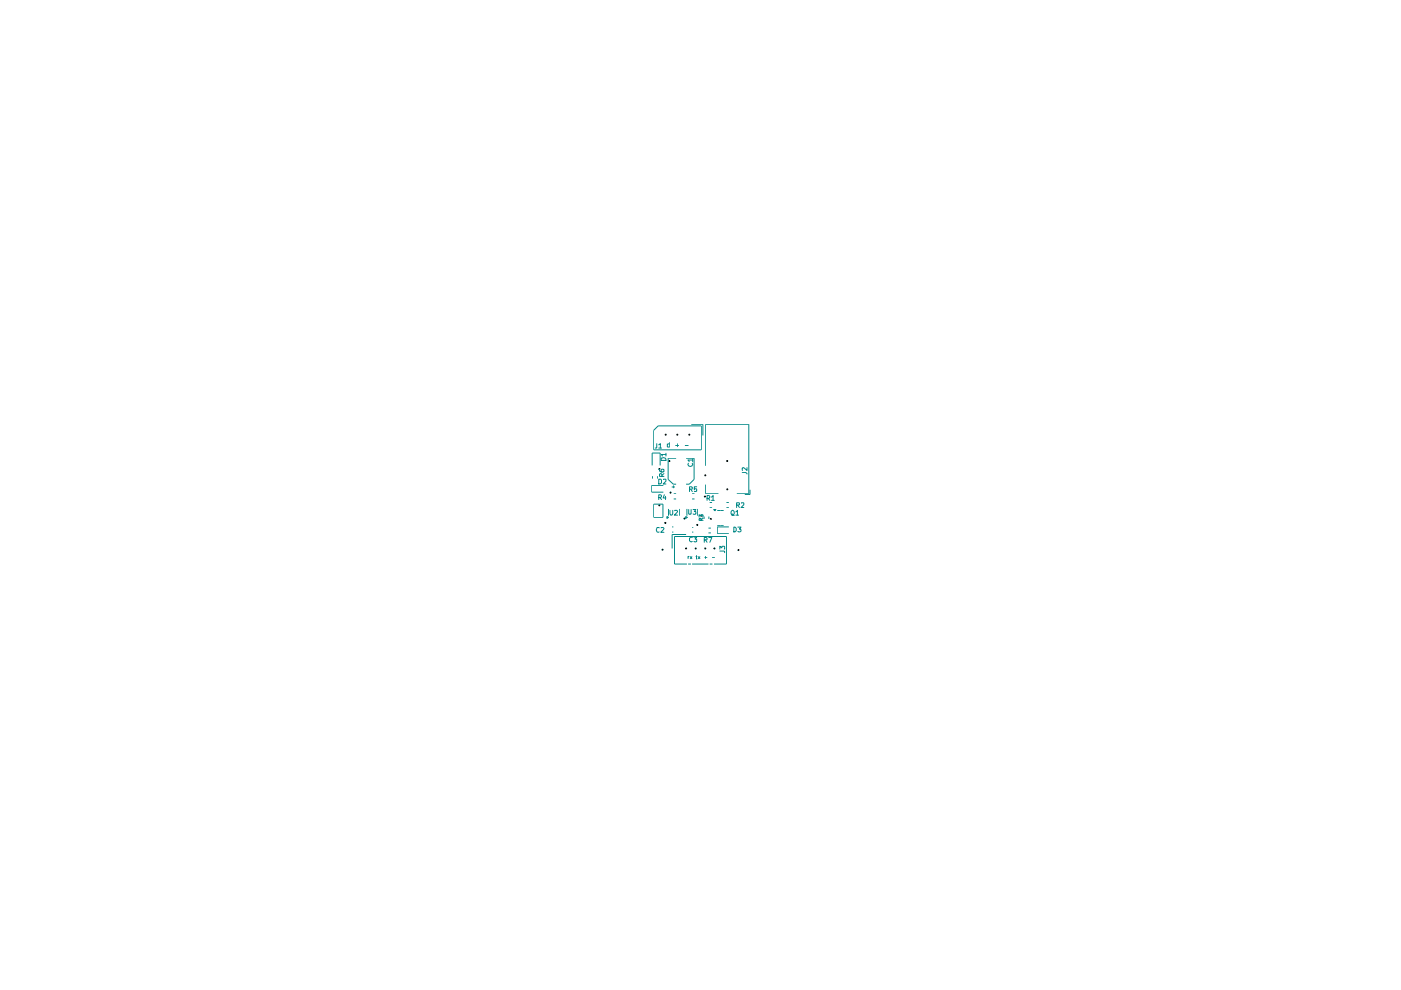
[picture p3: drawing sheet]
<svg xmlns="http://www.w3.org/2000/svg" width="297mm" height="210mm" viewBox="0 0 297 210" stroke-linecap="round" stroke-linejoin="round" font-family="sans-serif">
<g fill="#000">
<path d="M139.7 99.3l.3 .1-.1 .2-.3-.2zM141 92l.4 .2-.1 .1-.4-.1zM141.8 97.6l.3 .1-.1 .2-.3-.2zM143.5 92l.3 .2-.1 .1-.3-.1zM146 92l.4 .2-.2 .1-.3-.1zM154.1 97.6l.3 .1-.1 .2-.3-.2zM139.7 107l.3 .1-.1 .2-.3-.2zM140.4 116.4l.3 .1-.1 .2-.3-.2zM141 110.7l.3 .2-.1 .2-.3-.2zM142.1 104.2l.3 .2-.1 .2-.3-.2zM145 109.8l.3 .1-.1 .2-.3-.2zM145.4 116.1l.3 .2-.1 .2-.3-.2z"/>
<path d="M147.4 116.1l.3 .2-.1 .2-.3-.2zM147.7 111.1l.4 .2-.2 .2-.3-.2zM148.6 109.2l.3 .1-.1 .2-.3-.2zM149.3 105.1l.4 .2-.2 .2-.3-.2zM149.4 100.6l.3 .2-.1 .2-.3-.2zM149.4 116.1l.3 .2-.1 .2-.3-.2zM150.6 109.8l.3 .2-.1 .2-.3-.2zM151.4 116.1l.3 .2-.1 .2-.3-.2zM154.1 103.6l.3 .2-.1 .1-.3-.1zM156.5 116.4l.3 .2-.1 .2-.4-.2z"/>
</g>
<g fill="none" stroke="#008785" stroke-width=".21">
<path d="M143 113.7h11v5.9h-2.6M145.9 118v.5M146.1 118l-.2 .2M146.3 118l.4 .5M146.7 118l-.4 .5M146.7 119.6h3.5M147.5 118h.3M147.7 117.7v.8h.1M148 118l.4 .5M148.4 118l-.4 .5M149.3 114.5h.5l.1-.5h-.6v1M149.4 118.2h.6"/>
<path d="M149.6 114.5l.3 .5M149.6 117.9v.6M150.3 114h.6l-.4 1M150.5 119.6h.6M151 118.2h.6M151.3 108h.5l-.2 .3zM152.6 116.8h.9l.1 .1v.3M152.6 116.4v-.6l.4 .4 .1-.4h.5v.6"/>
</g>
<path d="M151.3 108h.5l-.3 .3z" fill="#008785"/>
<g fill="none" stroke="#008785" stroke-width=".21">
<path d="M138.3 98.7v-2.6h1.7v2.6M138.6 91.2l.9-.9h9.2v5.1h-10.1zM139.2 94.1v.8l-.3 .1M139.7 94.3l.3-.2v.9M139.7 95h.6M139.8 99.6v.3l.5 .2 .5-.1v-.4l-.5-.1-.1 .2 .1 .4M140.2 97.2a.59 .59 0 0 1 .6-.1 .59 .59 0 0 1 .4 .5h-1zM141.2 96.4h-1l.2 .3M141.2 96.1v.6M142 93.8v1h-.4l-.1-.6h.5M143.2 94.4h.7M143.4 97.2h-1.7v4.4l1.1 1.1h.6"/>
<path d="M143.6 94v.8M145.2 94.4h.8M145.5 97.2h1.7v4.4l-1.1 1.1h-.6M145.9 98.2a.47 .47 0 0 0 .5 .7 .47 .47 0 0 0 .4-.7M146.6 90h2.4v2.3M146.9 97.5h-1.1l.3 .4M146.9 97.3v.6M149.6 98.8v-8.8h9.2v14.7h-2.6M158.4 99.1v.6l-.8-.6-.2 .1v.5M138.4 101v.5M138.6 106.9h2v2.8h-2zM139.4 101v.5"/>
<path d="M139.7 105.5l.5-.1v-.4l-.5-.1v1M139.7 101.6h.4l.2 .3v.5l-.4 .2h-.2zM139.8 111.9l-.5-.1a.52 .52 0 0 0-.1 .7 .52 .52 0 0 0 .6 .3M139.9 105.5l.4 .4M140.2 111.9l.4-.1 .2 .3-.7 .8h.7M140.3 101v-.5h-.5v.5h1M140.6 102.9h-2.4v1.5h2.4M140.7 101.7l.4-.1 .1 .4-.6 .6h.6M140.8 100.4l-.5 .4M140.9 104.9l-.3 .7h.6M141.1 105.2v.7M142.4 103.3h.7"/>
<path d="M142.5 111.7h.3M142.5 112.8h.3M142.5 113.3v3M142.8 102.9v.6M142.8 104.7h.6M142.8 105.8h.6M143 113.7v5.9h2.6M145.4 109.5l.3 .2-.3 .2zM145.6 107.9v1.4M145.7 109.7h.1M145.9 119.6h.6M146 108v1l.2 .1 .3-.1v-1"/>
<path d="M146.2 103.7h.5l.1-.4-.6-.1v1M146.4 103.7l.4 .5M146.7 104.7h.5M146.7 112.8h.3M146.7 105.8h.5M146.7 111.8h.3M146.8 114l-.3-.1-.3 .2v.5l.3 .3 .3-.1M146.9 108h.6l-.3 .5h.3v.5h-.6M147.1 113.9h.6l-.3 .4 .3 .1v.4h-.6M147.7 103.2h-.5v.5h.5v.4h-.5M147.9 107.9v1.4M148.2 109.6v-.5l.4 .3v-.3h.4v.5"/>
<path d="M148.6 110.3v-.4h-.3l-.1 .4h.9M149.1 109.9l-.5 .3M149.3 109.5v.5M149.6 102.7v2h2.7M149.9 105.7l.5-.1 .1-.3-.2-.2h-.4v1M150.2 105.7l.3 .4M150.2 112h.5M150.2 113h.5M150.3 109.5v.5M150.5 107.7h.5M150.5 106.6h.5M150.8 105.4l.4-.3v1"/>
<path d="M150.8 106.1h.6M152.1 111.4h1.3M152.1 108.2h1.3M154 106.6h.5M154 107.6h.5M154.5 111.7h-2.4v1.5h2.4M155.1 108.4l.3-.2a.66 .66 0 0 1 .1 1h-.3l-.2-.3zM155.2 109l.5 .3M155.6 111.8h.2l.3 .2v.5l-.3 .3h-.2zM156 108.5l.3-.3v1M156 109.2h.6M156.2 107.1l.6-.1v-.3l-.6-.1v1"/>
<path d="M156.4 111.8h.7l-.3 .4h.2l.1 .4-.2 .2-.5-.1M156.4 107.1l.4 .5M157.2 106.7l.4-.1 .1 .4-.6 .6h.6M157.4 100.2h.6l.4 .3M159 103.8v1.1h-1.1"/>
</g>
<path d="M145.3 109.5l.4 .1-.4 .3z" fill="#008785"/>
<path d="M141.4 109.5l.3 .2-.3 .2zM141.7 109.7h.1M141.7 107.9v1.4M142 108.2v.8l.2 .2 .4-.2v-.8M142.5 113.3h3M143.1 108.3l.4-.1 .1 .3-.6 .7h.6M144 107.9v1.4" fill="none" stroke="#008785" stroke-width=".21"/>
<path d="M141.4 109.5l.3 .1-.3 .3z" fill="#008785"/>
</svg>
